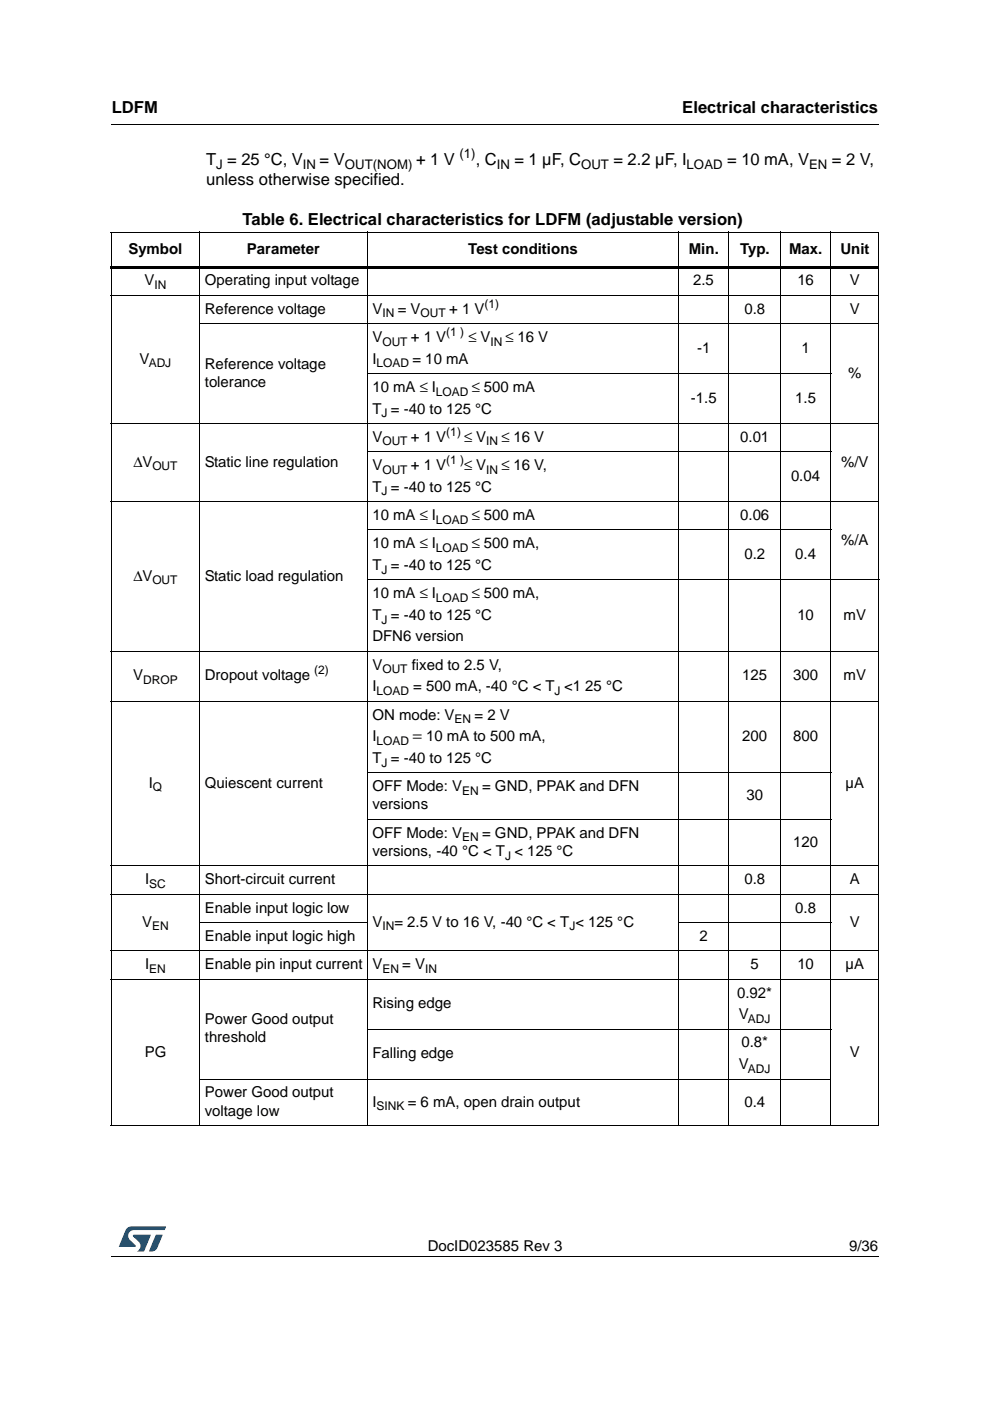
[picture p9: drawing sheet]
<svg xmlns="http://www.w3.org/2000/svg" width="210mm" height="297mm" viewBox="0 0 210 297" stroke-linecap="round" stroke-linejoin="round" font-family="sans-serif">
<defs><g id="words">
<g font-size="3.5">
<text x="23.7" y="23.9">LDFM</text>
<text x="144.7" y="23.9">Electrical characteristics</text>
<text x="43.7" y="35">T = 25 °C, V</text>
<text x="67.8" y="35">= V</text>
<text x="88.3" y="35">+ 1 V</text>
<text x="100.9" y="35">, C</text>
<text x="109.1" y="35">= 1 µF, C</text>
<text x="130.1" y="35">= 2.2 µF, I</text>
<text x="154.2" y="35">= 10 mA, V</text>
<text x="176.4" y="35">= 2 V,</text>
<text x="43.7" y="39.2">unless otherwise specified.</text>
<text x="51.4" y="47.7">Table 6. Electrical characteristics for LDFM (adjustable version)</text>
<text x="87.5" y="157.1">= 10 mA to 500 mA,</text>
</g>
<g font-size="3.2">
<text x="27.2" y="53.8">Symbol</text>
<text x="52.4" y="53.8">Parameter</text>
<text x="99.3" y="53.8">Test conditions</text>
<text x="146.1" y="53.8">Min.</text>
<text x="156.9" y="53.8">Typ.</text>
<text x="167.3" y="53.8">Max.</text>
<text x="178.2" y="53.8">Unit</text>
<text x="30.6" y="60.5">V</text>
<text x="43.4" y="60.5">Operating input voltage</text>
<text x="147" y="60.5">2.5</text>
<text x="169.1" y="60.5">16</text>
<text x="180.2" y="60.5">V</text>
<text x="43.4" y="66.5">Reference voltage</text>
<text x="79" y="66.5">V</text>
<text x="84.3" y="66.5">= V</text>
<text x="95.2" y="66.5">+ 1 V</text>
<text x="157.8" y="66.5">0.8</text>
<text x="180.2" y="66.5">V</text>
<text x="29.6" y="77.1">V</text>
<text x="79" y="77.1">I</text>
<text x="79" y="72.5">V</text>
<text x="87.1" y="72.5">+ 1 V</text>
<text x="87.5" y="77.1">= 10 mA</text>
<text x="99.3" y="72.5">≤ V</text>
<text x="107.2" y="72.5">≤ 16 V</text>
<text x="147.8" y="74.8">-1</text>
<text x="169.9" y="74.8">1</text>
<text x="43.4" y="78.1">Reference voltage</text>
<text x="43.4" y="82">tolerance</text>
<text x="79" y="83.1">10 mA ≤ I</text>
<text x="100" y="83.1">≤ 500 mA</text>
<text x="179.8" y="80.1">%</text>
<text x="79" y="87.7">T = -40 to 125 °C</text>
<text x="146.5" y="85.3">-1.5</text>
<text x="168.6" y="85.3">1.5</text>
<text x="79" y="93.6">V</text>
<text x="87.1" y="93.6">+ 1 V</text>
<text x="98.4" y="93.6">≤ V</text>
<text x="106.3" y="93.6">≤ 16 V</text>
<text x="156.9" y="93.6">0.01</text>
<text x="28.3" y="98.9">ΔV</text>
<text x="43.4" y="98.9">Static line regulation</text>
<text x="79" y="99.7">V</text>
<text x="87.1" y="99.7">+ 1 V</text>
<text x="98.4" y="99.7">≤ V</text>
<text x="106.3" y="99.7">≤ 16 V,</text>
<text x="167.7" y="101.9">0.04</text>
<text x="178.4" y="98.9">%/V</text>
<text x="79" y="104.2">T = -40 to 125 °C</text>
<text x="79" y="110.2">10 mA ≤ I</text>
<text x="100" y="110.2">≤ 500 mA</text>
<text x="156.9" y="110.2">0.06</text>
<text x="79" y="116.2">10 mA ≤ I</text>
<text x="100" y="116.2">≤ 500 mA,</text>
<text x="157.8" y="118.5">0.2</text>
<text x="168.6" y="118.5">0.4</text>
<text x="178.4" y="115.5">%/A</text>
<text x="28.3" y="123.1">ΔV</text>
<text x="43.4" y="123.1">Static load regulation</text>
<text x="79" y="120.8">T = -40 to 125 °C</text>
<text x="79" y="126.8">10 mA ≤ I</text>
<text x="79" y="131.4">T = -40 to 125 °C</text>
<text x="100" y="126.8">≤ 500 mA,</text>
<text x="169.1" y="131.4">10</text>
<text x="178.9" y="131.4">mV</text>
<text x="79" y="136">DFN6 version</text>
<text x="79" y="142">V</text>
<text x="87.3" y="142">fixed to 2.5 V,</text>
<text x="28.2" y="144.3">V</text>
<text x="43.4" y="144.3">Dropout voltage</text>
<text x="79" y="146.6">I</text>
<text x="87.6" y="146.6">= 500 mA, -40 °C &lt; T &lt;1 25 °C</text>
<text x="157.4" y="144.3">125</text>
<text x="168.2" y="144.3">300</text>
<text x="178.9" y="144.3">mV</text>
<text x="79" y="152.6">ON mode: V</text>
<text x="100.6" y="152.6">= 2 V</text>
<text x="79" y="157.1">I</text>
<text x="79" y="161.8">T = -40 to 125 °C</text>
<text x="157.4" y="157.1">200</text>
<text x="168.2" y="157.1">800</text>
<text x="31.5" y="167">I</text>
<text x="43.4" y="167">Quiescent current</text>
<text x="79" y="167.7">OFF Mode: V</text>
<text x="102.2" y="167.7">= GND, PPAK and DFN</text>
<text x="179.3" y="167">µA</text>
<text x="79" y="171.6">versions</text>
<text x="158.2" y="169.7">30</text>
<text x="79" y="177.6">OFF Mode: V</text>
<text x="102.2" y="177.6">= GND, PPAK and DFN</text>
<text x="168.2" y="179.6">120</text>
<text x="79" y="181.5">versions, -40 °C &lt; T &lt; 125 °C</text>
<text x="30.8" y="187.5">I</text>
<text x="43.4" y="187.5">Short-circuit current</text>
<text x="157.8" y="187.5">0.8</text>
<text x="180.2" y="187.5">A</text>
<text x="30.1" y="196.5">V</text>
<text x="43.4" y="193.5">Enable input logic low</text>
<text x="79" y="196.5">V</text>
<text x="83.6" y="196.5">= 2.5 V to 16 V, -40 °C &lt; T &lt; 125 °C</text>
<text x="168.6" y="193.5">0.8</text>
<text x="180.2" y="196.5">V</text>
<text x="43.4" y="199.5">Enable input logic high</text>
<text x="148.3" y="199.5">2</text>
<text x="30.8" y="205.5">I</text>
<text x="43.4" y="205.5">Enable pin input current V</text>
<text x="85.3" y="205.5">= V</text>
<text x="159.1" y="205.5">5</text>
<text x="169.1" y="205.5">10</text>
<text x="179.3" y="205.5">µA</text>
<text x="79" y="213.8">Rising edge</text>
<text x="156.3" y="211.5">0.92*</text>
<text x="43.4" y="217.1">Power Good output</text>
<text x="43.4" y="221">threshold</text>
<text x="156.7" y="216.1">V</text>
<text x="30.7" y="224">PG</text>
<text x="79" y="224.4">Falling edge</text>
<text x="156.7" y="226.7">V</text>
<text x="157.2" y="222.1">0.8*</text>
<text x="180.2" y="224">V</text>
<text x="43.4" y="232.7">Power Good output</text>
<text x="43.4" y="236.5">voltage low</text>
<text x="79" y="234.6">I</text>
<text x="86.4" y="234.6">= 6 mA, open drain output</text>
<text x="157.8" y="234.6">0.4</text>
<text x="90.7" y="265.1">DocID023585 Rev 3</text>
<text x="180.1" y="265.1">9/36</text>
</g>
<g font-size="2.8">
<text x="45.8" y="35.9">J</text>
<text x="64.2" y="35.9">IN</text>
<text x="73.1" y="35.9">OUT(NOM)</text>
<text x="97.4" y="33.6">(1)</text>
<text x="105.3" y="35.9">IN</text>
<text x="123.2" y="35.9">OUT</text>
<text x="145.6" y="35.9">LOAD</text>
<text x="171.5" y="35.9">EN</text>
</g>
<g font-size="2.5">
<text x="32.8" y="61.3">IN</text>
<text x="102.7" y="65.2">(1)</text>
<text x="81.1" y="67.3">IN</text>
<text x="89.2" y="67.3">OUT</text>
<text x="94.6" y="71.2">(1 )</text>
<text x="31.5" y="77.9">ADJ</text>
<text x="79.8" y="77.9">LOAD</text>
<text x="81.1" y="73.3">OUT</text>
<text x="104" y="73.3">IN</text>
<text x="92.4" y="83.9">LOAD</text>
<text x="80.9" y="88.4">J</text>
<text x="81.1" y="94.4">OUT</text>
<text x="94.6" y="92.4">(1)</text>
<text x="103.1" y="94.4">IN</text>
<text x="32.3" y="99.7">OUT</text>
<text x="81.1" y="100.5">OUT</text>
<text x="94.6" y="98.4">(1 )</text>
<text x="103.1" y="100.5">IN</text>
<text x="80.9" y="105">J</text>
<text x="92.4" y="111">LOAD</text>
<text x="92.4" y="117">LOAD</text>
<text x="32.3" y="123.9">OUT</text>
<text x="80.9" y="121.6">J</text>
<text x="92.4" y="127.6">LOAD</text>
<text x="80.9" y="132.2">J</text>
<text x="66.6" y="143">(2)</text>
<text x="81.1" y="142.8">OUT</text>
<text x="30.4" y="145.1">DROP</text>
<text x="79.8" y="147.4">LOAD</text>
<text x="117.6" y="147.4">J</text>
<text x="96.4" y="153.4">EN</text>
<text x="79.8" y="157.9">LOAD</text>
<text x="32.4" y="167.8">Q</text>
<text x="80.9" y="162.5">J</text>
<text x="98" y="168.5">EN</text>
<text x="98" y="178.4">EN</text>
<text x="107.1" y="182.3">J</text>
<text x="31.6" y="188.3">SC</text>
<text x="32.3" y="197.3">EN</text>
<text x="81.1" y="197.3">IN</text>
<text x="120.7" y="197.3">J</text>
<text x="31.6" y="206.3">EN</text>
<text x="81.1" y="206.3">EN</text>
<text x="90.2" y="206.3">IN</text>
<text x="158.6" y="216.9">ADJ</text>
<text x="158.6" y="227.5">ADJ</text>
<text x="79.8" y="235.4">SINK</text>
</g>
</g></defs>
<path d="M23.6 26.2l.1 .2zM23.6 266.3l.1 .1z" fill="#000"/>
<path d="M23.7 26.3h162.6M23.7 266.4h162.6" fill="none" stroke="#000" stroke-width=".21"/>
<path d="M25.2 260h10v5.3h-10z" fill="#fff"/>
<g fill="#005189">
<path d="M26.8 260.5l1.1-.5 7.3 .1-.3 .7h-6.5a1.31 1.31 0 0 0-1.2 1.1 1.31 1.31 0 0 0 .8 1.4l.7 .7v.3l-3.5 .1z"/>
<path d="M33.1 261.8h1.4l-.7 1.6a2.16 2.16 0 0 1-1.3 1.9l-.9-.1z"/>
<path d="M28.2 261.8l3.8 .1-1.4 3.3-1.6 .1a1.43 1.43 0 0 0 .6-1.7l-1.4-1.4z"/>
</g>
<g fill="none" stroke="#000" stroke-width=".21">
<path d="M23.5 49.2h162.9M23.6 49.3v189.2M42.4 49.1v189.7M77.9 49.1v189.7M143.8 49.1v189.7M154.6 49.1v189.7M165.5 49.1v189.7M176.1 49.1v189.7M186.3 49.3v189.2M23.5 62.6h162.9M42.3 68.6h144.1M77.8 79.2h98.5"/>
<path d="M23.5 89.8h162.9M77.8 95.8h98.5M23.5 106.3h162.9M77.8 112.4h98.5M23.5 138.1h162.9M77.8 122.9h108.6M23.5 148.7h162.9M77.8 163.9h98.5M77.8 173.7h98.5M23.5 183.6h162.9M23.5 189.6h162.9M42.3 195.6h35.7"/>
<path d="M143.8 195.6h32.5M23.5 201.6h162.9M23.5 207.6h162.9M77.8 218.2h98.5M23.5 238.6h162.9M42.3 228.8h134"/>
</g>
<path d="M23.5 56.3h162.9v.6h-162.9z" fill="#000"/>
<use href="#words"/>
</svg>
